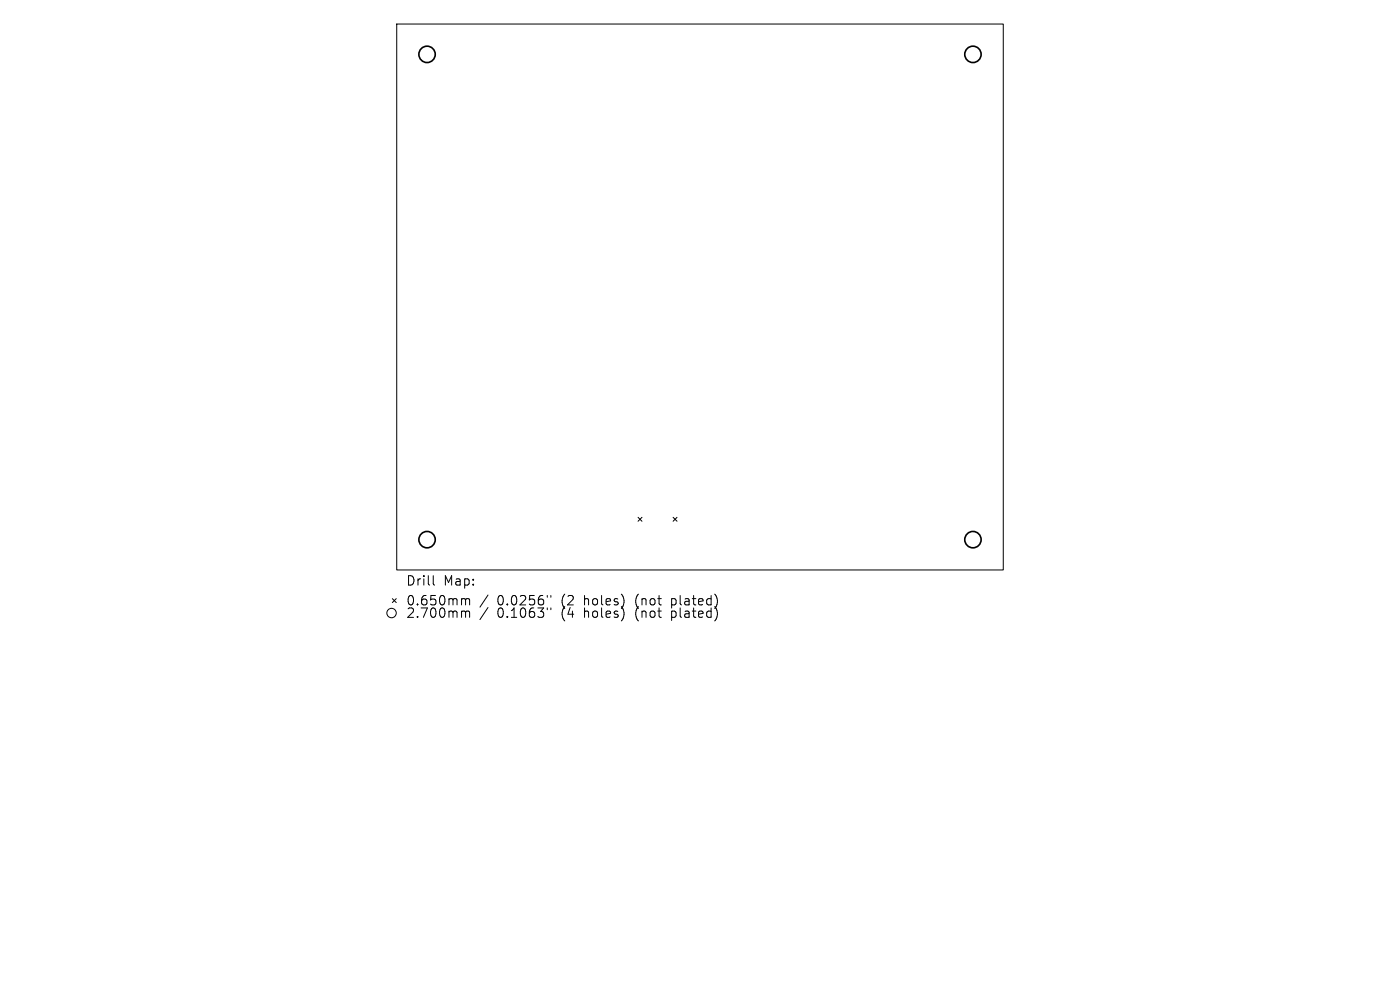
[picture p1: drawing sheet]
<svg xmlns="http://www.w3.org/2000/svg" width="297mm" height="210mm" viewBox="0 0 297 210" stroke-linecap="round" stroke-linejoin="round" font-family="sans-serif">
<defs><g id="words">
<g font-size="2.8">
<text x="86.1" y="124.5">Drill</text>
<text x="94.1" y="124.5">Map:</text>
<text x="86.1" y="128.7">0.650mm</text>
<text x="86.1" y="131.3">2.700mm</text>
<text x="105.5" y="128.7">0.0256&quot;</text>
<text x="105.5" y="131.3">0.1063&quot;</text>
<text x="119.2" y="128.7">(2</text>
<text x="119.2" y="131.3">(4</text>
<text x="124.2" y="128.7">holes)</text>
<text x="124.2" y="131.3">holes)</text>
<text x="135.3" y="128.7">(not</text>
<text x="135.3" y="131.3">(not</text>
<text x="143.1" y="128.7">plated)</text>
<text x="143.1" y="131.3">plated)</text>
</g>
</g></defs>
<g fill="none" stroke="#000" stroke-width=".21">
<path d="M84.2 5.1h128.6v115.8h-128.6zM135.4 109.7l.8 .9M136.2 109.7l-.8 .9M142.8 109.7l.8 .9M143.6 109.7l-.8 .9M83.2 127l.9 .8M84.1 127l-.9 .8M91.9 122.1v1.7l.3 .3M98.2 127l.5 .1 .1 .2M98.2 129.6h.3l.3 .3M98.8 127.3l.3-.3 .4 .1 .1 1.2M98.8 127.3v1"/>
<path d="M98.8 129.9v1.1M98.8 129.9l.3-.3 .4 .1 .1 1.3M103.5 126.2l-1.7 2.6M103.5 128.9l-1.7 2.5M116.1 126.3v.4M116.1 129v.3M116.9 126.3v.4M116.9 129v.3"/>
<circle cx="83.1" cy="130" r="1"/>
</g>
<g fill="none" stroke="#000" stroke-width=".35">
<circle cx="90.6" cy="11.5" r="1.74"/>
<circle cx="206.4" cy="11.5" r="1.74"/>
<circle cx="90.6" cy="114.5" r="1.74"/>
<circle cx="206.4" cy="114.5" r="1.74"/>
</g>
<use href="#words"/>
</svg>
